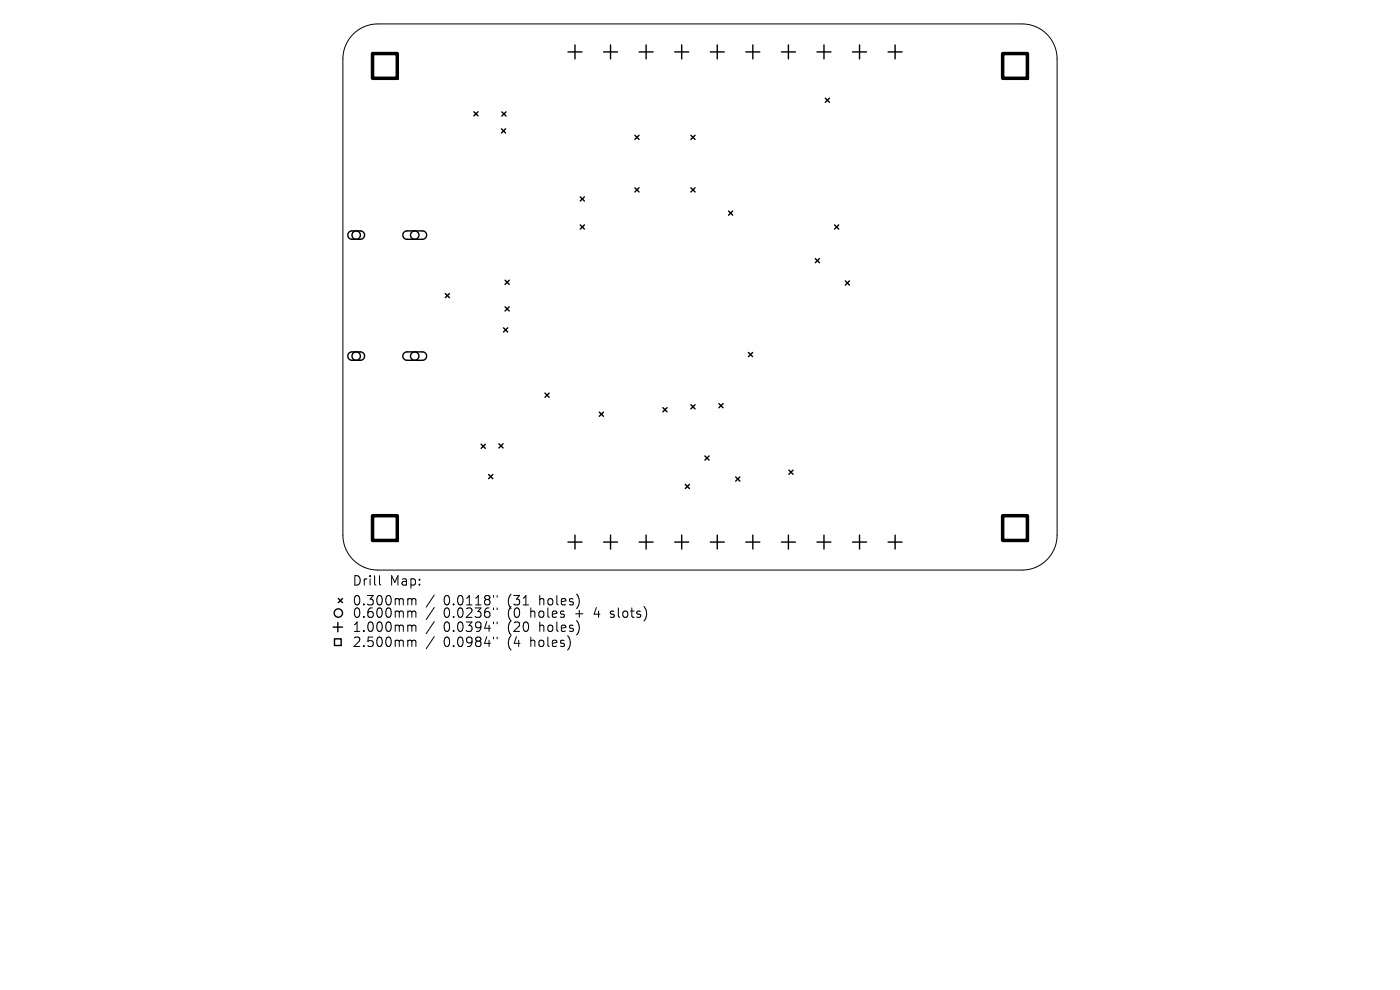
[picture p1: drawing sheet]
<svg xmlns="http://www.w3.org/2000/svg" width="297mm" height="210mm" viewBox="0 0 297 210" stroke-linecap="round" stroke-linejoin="round" font-family="sans-serif">
<defs><g id="words">
<g font-size="2.8">
<text x="74.7" y="124.5">Drill</text>
<text x="82.7" y="124.5">Map:</text>
<text x="74.7" y="128.7">0.300mm</text>
<text x="74.7" y="131.3">0.600mm</text>
<text x="94.1" y="128.7">0.0118&quot;</text>
<text x="94.1" y="131.3">0.0236&quot;</text>
<text x="107.8" y="128.7">(31</text>
<text x="107.8" y="131.3">(0</text>
<text x="112.8" y="131.3">holes</text>
<text x="114.7" y="128.7">holes)</text>
<text x="122.5" y="131.3">+</text>
<text x="126.7" y="131.3">4</text>
<text x="130.4" y="131.3">slots)</text>
<text x="74.7" y="134.3">1.000mm</text>
<text x="74.7" y="137.5">2.500mm</text>
<text x="94.1" y="134.3">0.0394&quot;</text>
<text x="94.1" y="137.5">0.0984&quot;</text>
<text x="107.8" y="134.3">(20</text>
<text x="107.8" y="137.5">(4</text>
<text x="112.8" y="137.5">holes)</text>
<text x="114.7" y="134.3">holes)</text>
</g>
</g></defs>
<g fill="none" stroke="#000" stroke-width=".21">
<path d="M74.9 7.2a7.4 7.4 0 0 1 5.3-2.1h136.6a7.4 7.4 0 0 1 7.5 7.4v101a7.4 7.4 0 0 1-7.5 7.4h-136.6a7.4 7.4 0 0 1-7.5-7.4v-101a7.4 7.4 0 0 1 2.2-5.3zM80.5 122.1v1.7l.3 .3M86.8 127l.5 .1 .1 .2M86.8 129.6h.3l.3 .3M86.8 132.6h.3l.3 .3M86.8 135.8h.3l.3 .3M87.4 127.3l.3-.3 .4 .1 .1 1.2M87.4 127.3v1M87.4 129.9v1.1M87.4 132.9v1M87.4 136.1v1M87.4 129.9l.3-.3 .4 .1 .1 1.3"/>
<path d="M87.4 132.9l.3-.3 .4 .1 .1 1.2M87.4 136.1l.3-.3 .4 .1 .1 1.2M92.1 126.2l-1.7 2.6M92.1 128.9l-1.7 2.5M92.1 131.8l-1.7 2.6M92.1 135l-1.7 2.6M104.7 126.3v.4M104.7 129v.3M104.7 131.9v.4M104.7 135.1v.4M105.5 126.3v.4M105.5 129v.3"/>
<path d="M105.5 131.9v.4M105.5 135.1v.4M129.5 130.9l.2 .1M129.6 129.7v.5"/>
</g>
<g fill="none" stroke="#000" stroke-width=".3">
<path d="M120.5 11h3M122 9.5v3M128 11h3M129.5 9.5v3M135.6 11h3M137.1 9.5v3M143.1 11h3M144.6 9.5v3M150.7 11h2.9M152.2 9.5v3M158.2 11h3M159.7 9.5v3"/>
<path d="M165.8 11h2.9M167.3 9.5v3M173.3 11h3M174.8 9.5v3M180.9 11h2.9M182.3 9.5v3M188.4 11h3M189.9 9.5v3M100.5 23.7l.9 .9M101.4 23.7l-.9 .9M106.4 27.3l.9 .9M106.5 23.7l.9 .9"/>
<path d="M107.3 27.3l-.9 .9M107.4 23.7l-.9 .9M134.7 28.7l.9 .9M134.7 39.8l.9 .9M135.6 28.7l-.9 .9M135.6 39.8l-.9 .9M146.6 28.7l.9 .9M146.6 39.8l.9 .9M147.5 28.7l-.9 .9M147.5 39.8l-.9 .9M175.1 20.8l.9 .9M176 20.8l-.9 .9"/>
<path d="M74 49.2l.6-.2h1.9a.89 .89 0 0 1 .8 .9 .89 .89 0 0 1-.8 .9h-1.8a.89 .89 0 0 1-.9-.6 .89 .89 0 0 1 .2-1zM85.7 49.2l.6-.2h3.3a.89 .89 0 0 1 .9 .9 .89 .89 0 0 1-.9 .9h-3.3a.89 .89 0 0 1-.8-.6 .89 .89 0 0 1 .2-1zM107.1 59.4l.9 .9M108 59.4l-.9 .9M123.1 41.8l.9 .9M123.1 47.7l.9 .9M124 41.8l-.9 .9M124 47.7l-.9 .9M154.6 44.8l.8 .9M155.4 44.8l-.8 .9M173 54.8l.8 .9M173.8 54.8l-.8 .9"/>
<path d="M177 47.7l.9 .9M177.9 47.7l-.9 .9M179.3 59.6l.9 .9M180.2 59.6l-.9 .9M74 74.9l.6-.2 1.9-.1a.89 .89 0 0 1 .8 .9 .89 .89 0 0 1-.8 .9h-1.8a.89 .89 0 0 1-.9-.5 .89 .89 0 0 1 .2-1zM85.7 74.9l.6-.2 3.3-.1a.89 .89 0 0 1 .9 .9 .89 .89 0 0 1-.9 .9h-3.3a.89 .89 0 0 1-.8-.5 .89 .89 0 0 1 .2-1zM94.5 62.3l.8 .9M95.3 62.3l-.8 .9M106.8 69.5l.9 .9M107.1 65.1l.9 .9M107.7 69.5l-.9 .9M108 65.1l-.9 .9"/>
<path d="M158.8 74.8l.9 .9M159.7 74.8l-.9 .9M102.1 94.2l.9 .9M103 94.2l-.9 .9M105.8 94.1l.9 .9M106.7 94.1l-.9 .9M115.6 83.4l.9 .9M116.5 83.4l-.9 .9M127.1 87.4l.9 .9M128 87.4l-.9 .9M140.6 86.5l.9 .9M141.5 86.5l-.9 .9"/>
<path d="M146.6 85.8l.9 .9M147.5 85.8l-.9 .9M149.5 96.7l.9 .9M150.4 96.7l-.9 .9M152.5 85.6l.9 .9M153.4 85.6l-.9 .9M167.4 99.7l.8 .9M168.2 99.7l-.8 .9M103.7 100.7l.8 .8M104.5 100.7l-.8 .8M120.5 115h3M122 113.5v3"/>
<path d="M128 115h3M129.5 113.5v3M135.6 115h3M137.1 113.5v3M143.1 115h3M144.6 113.5v3M145.4 102.7l.9 .9M146.3 102.7l-.9 .9M150.7 115h2.9M152.2 113.5v3M156.1 101.2l.9 .9M157 101.2l-.9 .9"/>
<path d="M158.2 115h3M159.7 113.5v3M165.8 115h2.9M167.3 113.5v3M173.3 115h3M174.8 113.5v3M180.9 115h2.9M182.3 113.5v3M188.4 115h3M189.9 113.5v3M70.7 133h2M71 135.5h1.4v1.4h-1.4z"/>
<path d="M71.7 132v2M71.8 127l.9 .8M72.7 127l-.9 .8"/>
<circle cx="75.6" cy="49.9" r=".89"/>
<circle cx="88" cy="49.9" r=".89"/>
<circle cx="75.6" cy="75.5" r=".89"/>
<circle cx="88" cy="75.5" r=".89"/>
<circle cx="71.8" cy="130" r=".89"/>
</g>
<path d="M79 11.4h5.3v5.2h-5.3zM212.7 11.4h5.3v5.2h-5.3zM79 109.4h5.3v5.2h-5.3zM212.7 109.4h5.3v5.2h-5.3z" fill="none" stroke="#000" stroke-width=".74"/>
<use href="#words"/>
</svg>
